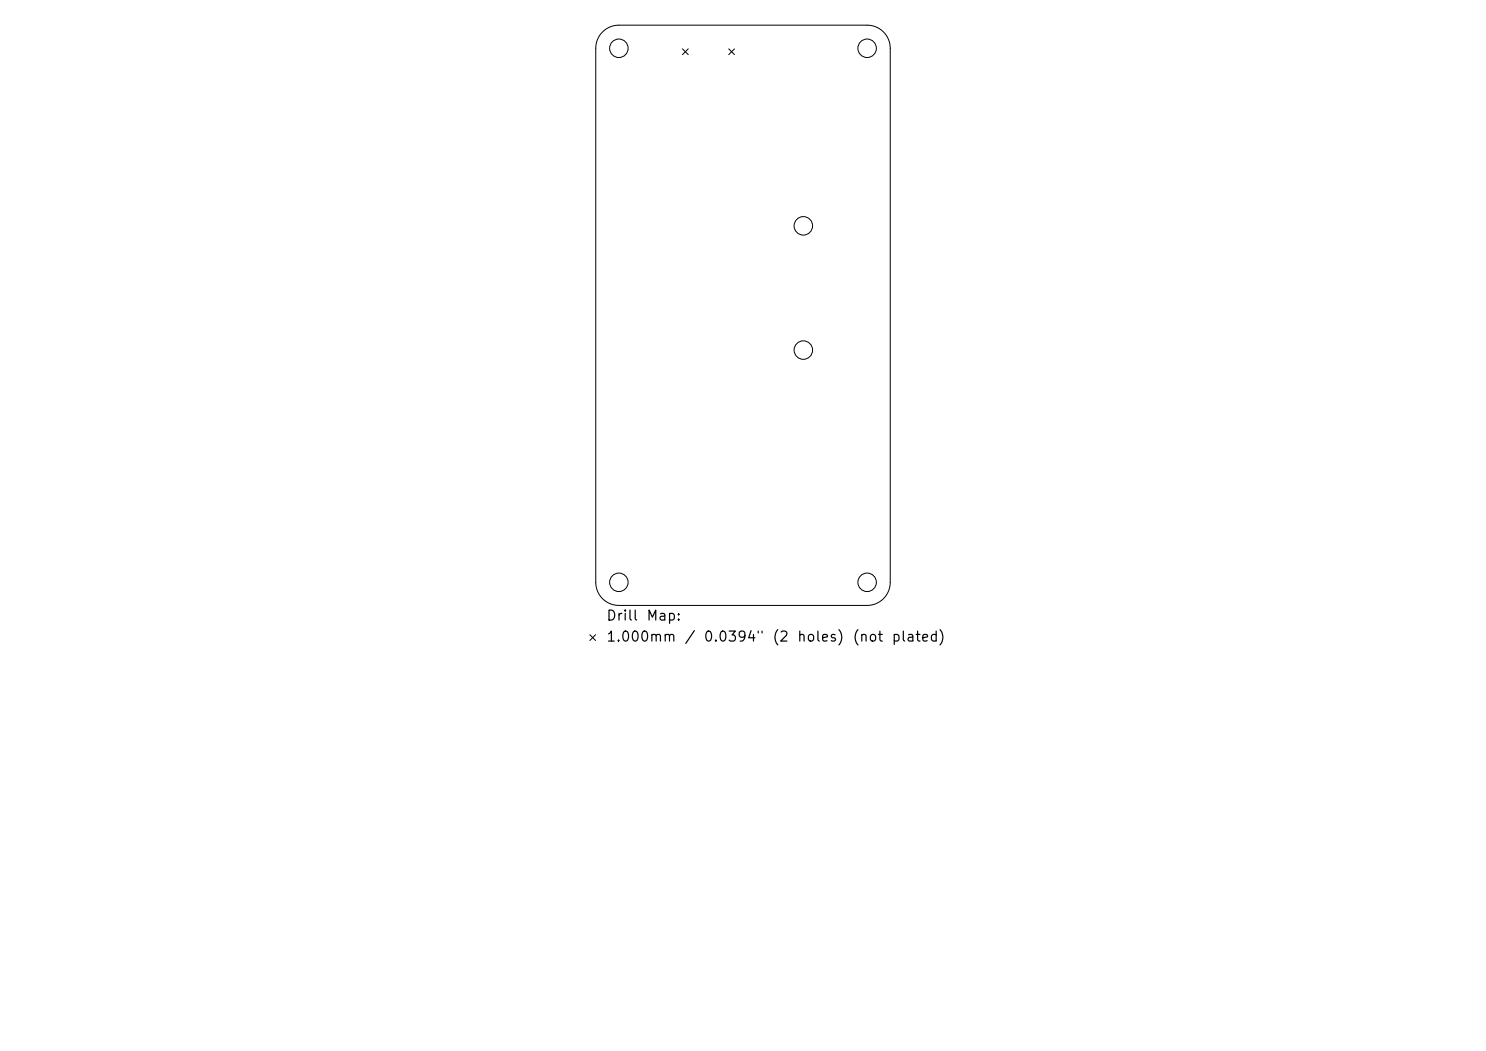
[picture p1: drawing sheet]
<svg xmlns="http://www.w3.org/2000/svg" width="297mm" height="210mm" viewBox="0 0 297 210" stroke-linecap="round" stroke-linejoin="round" font-family="sans-serif">
<defs><g id="words">
<g font-size="2">
<text x="121" y="124.5">Drill</text>
<text x="129.1" y="124.5">Map:</text>
<text x="121" y="128.7">1.000mm</text>
<text x="136.7" y="128.7">/</text>
<text x="140.5" y="128.7">0.0394&quot;</text>
<text x="154.2" y="128.7">(2</text>
<text x="159.2" y="128.7">holes)</text>
<text x="170.2" y="128.7">(not</text>
<text x="178.1" y="128.7">plated)</text>
</g>
</g></defs>
<g fill="none" stroke="#000" stroke-width=".2">
<path d="M120.4 6.4a4.6 4.6 0 0 1 3.3-1.4h49.6a4.6 4.6 0 0 1 4.6 4.6v106.8a4.6 4.6 0 0 1-4.6 4.6h-49.6a4.6 4.6 0 0 1-4.6-4.6v-106.8a4.6 4.6 0 0 1 1.3-3.2zM136.4 9.8l1.2 1.1M137.6 9.8l-1.2 1.1M145.6 9.8l1.2 1.1M146.8 9.8l-1.2 1.1M117.9 126.8l1.1 1.2M119 126.8l-1.1 1.2"/>
<circle cx="123.7" cy="9.6" r="1.85"/>
<circle cx="173.3" cy="9.6" r="1.85"/>
<circle cx="160.6" cy="45.1" r="1.85"/>
<circle cx="160.6" cy="70" r="1.85"/>
<circle cx="123.7" cy="116.4" r="1.85"/>
<circle cx="173.3" cy="116.4" r="1.85"/>
</g>
<use href="#words"/>
</svg>
